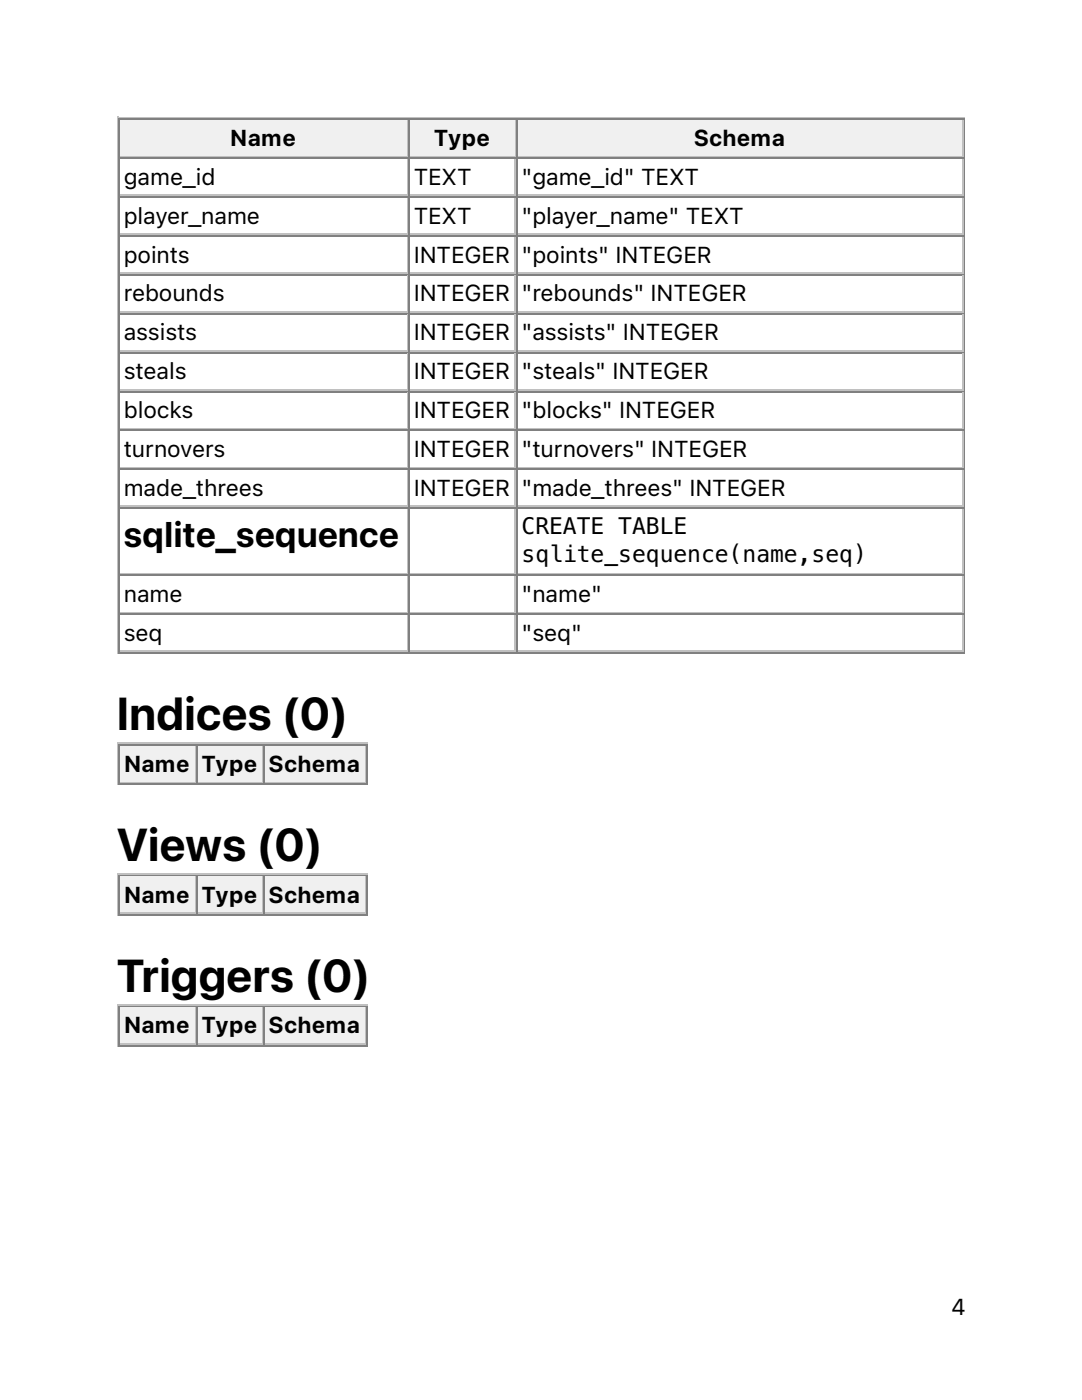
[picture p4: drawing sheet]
<svg xmlns="http://www.w3.org/2000/svg" width="216mm" height="279mm" viewBox="0 0 216 279" stroke-linecap="round" stroke-linejoin="round" font-family="sans-serif">
<defs><g id="words">
<g font-size="9.2">
<text x="23.3" y="145.7">Indices (0)</text>
<text x="23.3" y="171.8">Views (0)</text>
<text x="23.3" y="198">Triggers (0)</text>
</g>
<text font-size="7.1" x="24.7" y="109.1">sqlite_sequence</text>
<g font-size="4.6">
<text x="46" y="29.1">Name</text>
<text x="86.6" y="29.1">Type</text>
<text x="138.5" y="29.1">Schema</text>
<text x="24.7" y="36.9">game_id</text>
<text x="82.5" y="36.9">TEXT</text>
<text x="104.1" y="36.9">&quot;game_id&quot; TEXT</text>
<text x="24.7" y="44.6">player_name</text>
<text x="82.5" y="44.6">TEXT</text>
<text x="104.1" y="44.6">&quot;player_name&quot; TEXT</text>
<text x="24.7" y="52.4">points</text>
<text x="82.5" y="52.4">INTEGER</text>
<text x="104.1" y="52.4">&quot;points&quot; INTEGER</text>
<text x="24.7" y="60.2">rebounds</text>
<text x="82.5" y="60.2">INTEGER</text>
<text x="104.1" y="60.2">&quot;rebounds&quot; INTEGER</text>
<text x="24.7" y="67.9">assists</text>
<text x="82.5" y="67.9">INTEGER</text>
<text x="104.1" y="67.9">&quot;assists&quot; INTEGER</text>
<text x="24.7" y="75.7">steals</text>
<text x="82.5" y="75.7">INTEGER</text>
<text x="104.1" y="75.7">&quot;steals&quot; INTEGER</text>
<text x="24.7" y="83.5">blocks</text>
<text x="82.5" y="83.5">INTEGER</text>
<text x="104.1" y="83.5">&quot;blocks&quot; INTEGER</text>
<text x="24.7" y="91.2">turnovers</text>
<text x="82.5" y="91.2">INTEGER</text>
<text x="104.1" y="91.2">&quot;turnovers&quot; INTEGER</text>
<text x="24.7" y="99">made_threes</text>
<text x="82.5" y="99">INTEGER</text>
<text x="104.1" y="99">&quot;made_threes&quot; INTEGER</text>
<text x="104.1" y="106.6">CREATE TABLE</text>
<text x="104.1" y="112.2">sqlite_sequence(name,seq)</text>
<text x="24.7" y="120.1">name</text>
<text x="104.1" y="120.1">&quot;name&quot;</text>
<text x="24.7" y="127.9">seq</text>
<text x="104.1" y="127.9">&quot;seq&quot;</text>
<text x="24.8" y="154">Name</text>
<text x="40.2" y="154">Type</text>
<text x="53.7" y="154">Schema</text>
<text x="24.8" y="180.1">Name</text>
<text x="40.2" y="180.1">Type</text>
<text x="53.7" y="180.1">Schema</text>
<text x="24.8" y="206.2">Name</text>
<text x="40.2" y="206.2">Type</text>
<text x="53.7" y="206.2">Schema</text>
<text x="189.8" y="262.5">4</text>
</g>
</g></defs>
<path d="M23.5 23.3v107.2M23.6 23.5h169M24 31.2h57.5M81.3 24v7" fill="none" stroke="#c0c0c0" stroke-width=".35"/>
<path d="M23.8 23.6v7.8M24 23.8h57.5M192.4 23.6v106.6M23.6 130.4h169" fill="none" stroke="#808080" stroke-width=".35"/>
<g fill="#f0f0f0">
<path d="M24 24h57.1v7h-57.1z"/>
<path d="M45.9 24.7h13.4v5.6h-13.4z"/>
</g>
<path d="M81.7 23.6v7.8M81.8 23.8h21.2" fill="none" stroke="#808080" stroke-width=".35"/>
<path d="M81.8 31.2h21.2M102.8 24v7" fill="none" stroke="#c0c0c0" stroke-width=".35"/>
<g fill="#f0f0f0">
<path d="M81.8 24h20.9v7h-20.9z"/>
<path d="M86.4 24.7h11.7v5.6h-11.7z"/>
</g>
<path d="M103.2 23.6v7.8M103.4 23.8h88.9" fill="none" stroke="#808080" stroke-width=".35"/>
<path d="M103.4 31.2h88.9M192.1 24v7" fill="none" stroke="#c0c0c0" stroke-width=".35"/>
<g fill="#f0f0f0">
<path d="M103.4 24h88.5v7h-88.5z"/>
<path d="M138.3 24.7h18.7v5.6h-18.7z"/>
</g>
<g fill="none" stroke="#808080" stroke-width=".35">
<path d="M23.8 31.4v98.8M24 31.6h57.5M24 39.3h57.5M81.7 31.4v98.8M81.8 31.6h21.2M81.8 39.3h21.2M103.2 31.4v98.8M103.4 31.6h88.9M103.4 39.3h88.9M24 47.1h57.5M24 54.9h57.5M81.8 47.1h21.2"/>
<path d="M81.8 54.9h21.2M103.4 47.1h88.9M103.4 54.9h88.9M24 62.6h57.5M24 70.4h57.5M24 78.1h57.5M81.8 62.6h21.2M81.8 70.4h21.2M81.8 78.1h21.2M103.4 62.6h88.9M103.4 70.4h88.9M103.4 78.1h88.9"/>
<path d="M24 85.9h57.5M24 93.7h57.5M81.8 85.9h21.2M81.8 93.7h21.2M103.4 85.9h88.9M103.4 93.7h88.9M24 101.4h57.5M24 114.8h57.5M81.8 101.4h21.2M81.8 114.8h21.2M103.4 101.4h88.9M103.4 114.8h88.9"/>
<path d="M24 122.6h57.5M81.8 122.6h21.2M103.4 122.6h88.9M23.6 156.5h49.8M23.8 148.5v7.8M24 148.7h15.2M73.2 148.5v7.8"/>
</g>
<g fill="none" stroke="#c0c0c0" stroke-width=".35">
<path d="M24 39h57.5M81.3 31.7v7.1M81.3 39.5v7.1M81.8 39h21.2M102.8 31.7v7.1M102.8 39.5v7.1M103.4 39h88.9M192.1 31.7v7.1M192.1 39.5v7.1M24 46.7h57.5M24 54.5h57.5M81.3 47.3v7"/>
<path d="M81.3 55v7.1M81.8 46.7h21.2M81.8 54.5h21.2M102.8 47.3v7M102.8 55v7.1M103.4 46.7h88.9M103.4 54.5h88.9M192.1 47.3v7M192.1 55v7.1M24 62.3h57.5M24 70h57.5M24 77.8h57.5"/>
<path d="M81.3 62.8v7M81.3 70.6v7M81.3 78.3v7.1M81.8 62.3h21.2M81.8 70h21.2M81.8 77.8h21.2M102.8 62.8v7M102.8 70.6v7M102.8 78.3v7.1M103.4 62.3h88.9M103.4 70h88.9M103.4 77.8h88.9"/>
<path d="M192.1 62.8v7M192.1 70.6v7M192.1 78.3v7.1M24 85.5h57.5M24 93.3h57.5M81.3 86.1v7M81.3 93.8v7.1M81.8 85.5h21.2M81.8 93.3h21.2M102.8 86.1v7M102.8 93.8v7.1M103.4 85.5h88.9"/>
<path d="M103.4 93.3h88.9M192.1 86.1v7M192.1 93.8v7.1M24 101.1h57.5M24 114.5h57.5M81.3 101.6v12.7M81.3 115v7.1M81.8 101.1h21.2M81.8 114.5h21.2M102.8 101.6v12.7M102.8 115v7.1M103.4 101.1h88.9"/>
<path d="M103.4 114.5h88.9M192.1 101.6v12.7M192.1 115v7.1M24 122.2h57.5M24 130h57.5M81.3 122.8v7M81.8 122.2h21.2M81.8 130h21.2M102.8 122.8v7M103.4 122.2h88.9M103.4 130h88.9M192.1 122.8v7"/>
<path d="M23.5 148.2v8.4M23.6 148.3h49.8M24 156.1h15.2M39 148.9v7"/>
</g>
<g fill="#f0f0f0">
<path d="M24 148.9h14.8v7h-14.8z"/>
<path d="M24.7 149.6h13.4v5.6h-13.4z"/>
</g>
<path d="M39.3 148.5v7.8M39.5 148.7h13.1" fill="none" stroke="#808080" stroke-width=".35"/>
<path d="M39.5 156.1h13.1M52.4 148.9v7" fill="none" stroke="#c0c0c0" stroke-width=".35"/>
<g fill="#f0f0f0">
<path d="M39.5 148.9h12.7v7h-12.7z"/>
<path d="M40.2 149.6h11.3v5.6h-11.3z"/>
</g>
<path d="M52.7 148.5v7.8M52.9 148.7h20.1" fill="none" stroke="#808080" stroke-width=".35"/>
<path d="M52.9 156.1h20.1M72.8 148.9v7" fill="none" stroke="#c0c0c0" stroke-width=".35"/>
<g fill="#f0f0f0">
<path d="M52.9 148.9h19.8v7h-19.8z"/>
<path d="M53.6 149.6h18.4v5.6h-18.4z"/>
</g>
<path d="M23.5 174.3v8.4M23.6 174.4h49.8M39 175v7M24 182.2h15.2" fill="none" stroke="#c0c0c0" stroke-width=".35"/>
<path d="M23.8 174.6v7.8M24 174.8h15.2M73.2 174.6v7.8M23.6 182.6h49.8" fill="none" stroke="#808080" stroke-width=".35"/>
<g fill="#f0f0f0">
<path d="M24 175h14.8v7h-14.8z"/>
<path d="M24.7 175.7h13.4v5.6h-13.4z"/>
</g>
<path d="M39.3 174.6v7.8M39.5 174.8h13.1" fill="none" stroke="#808080" stroke-width=".35"/>
<path d="M52.4 175v7M39.5 182.2h13.1" fill="none" stroke="#c0c0c0" stroke-width=".35"/>
<g fill="#f0f0f0">
<path d="M39.5 175h12.7v7h-12.7z"/>
<path d="M40.2 175.7h11.3v5.6h-11.3z"/>
</g>
<path d="M52.7 174.6v7.8M52.9 174.8h20.1" fill="none" stroke="#808080" stroke-width=".35"/>
<path d="M72.8 175v7M52.9 182.2h20.1" fill="none" stroke="#c0c0c0" stroke-width=".35"/>
<g fill="#f0f0f0">
<path d="M52.9 175h19.8v7h-19.8z"/>
<path d="M53.6 175.7h18.4v5.6h-18.4z"/>
</g>
<path d="M23.5 200.4v8.4M23.6 200.6h49.8M24 208.3h15.2M39 201.1v7" fill="none" stroke="#c0c0c0" stroke-width=".35"/>
<path d="M23.6 208.7h49.8M23.8 200.7v7.8M24 200.9h15.2M73.2 200.7v7.8" fill="none" stroke="#808080" stroke-width=".35"/>
<g fill="#f0f0f0">
<path d="M24 201.1h14.8v7h-14.8z"/>
<path d="M24.7 201.8h13.4v5.6h-13.4z"/>
</g>
<path d="M39.3 200.7v7.8M39.5 200.9h13.1" fill="none" stroke="#808080" stroke-width=".35"/>
<path d="M39.5 208.3h13.1M52.4 201.1v7" fill="none" stroke="#c0c0c0" stroke-width=".35"/>
<g fill="#f0f0f0">
<path d="M39.5 201.1h12.7v7h-12.7z"/>
<path d="M40.2 201.8h11.3v5.6h-11.3z"/>
</g>
<path d="M52.7 200.7v7.8M52.9 200.9h20.1" fill="none" stroke="#808080" stroke-width=".35"/>
<path d="M52.9 208.3h20.1M72.8 201.1v7" fill="none" stroke="#c0c0c0" stroke-width=".35"/>
<g fill="#f0f0f0">
<path d="M52.9 201.1h19.8v7h-19.8z"/>
<path d="M53.6 201.8h18.4v5.6h-18.4z"/>
</g>
<use href="#words"/>
</svg>
